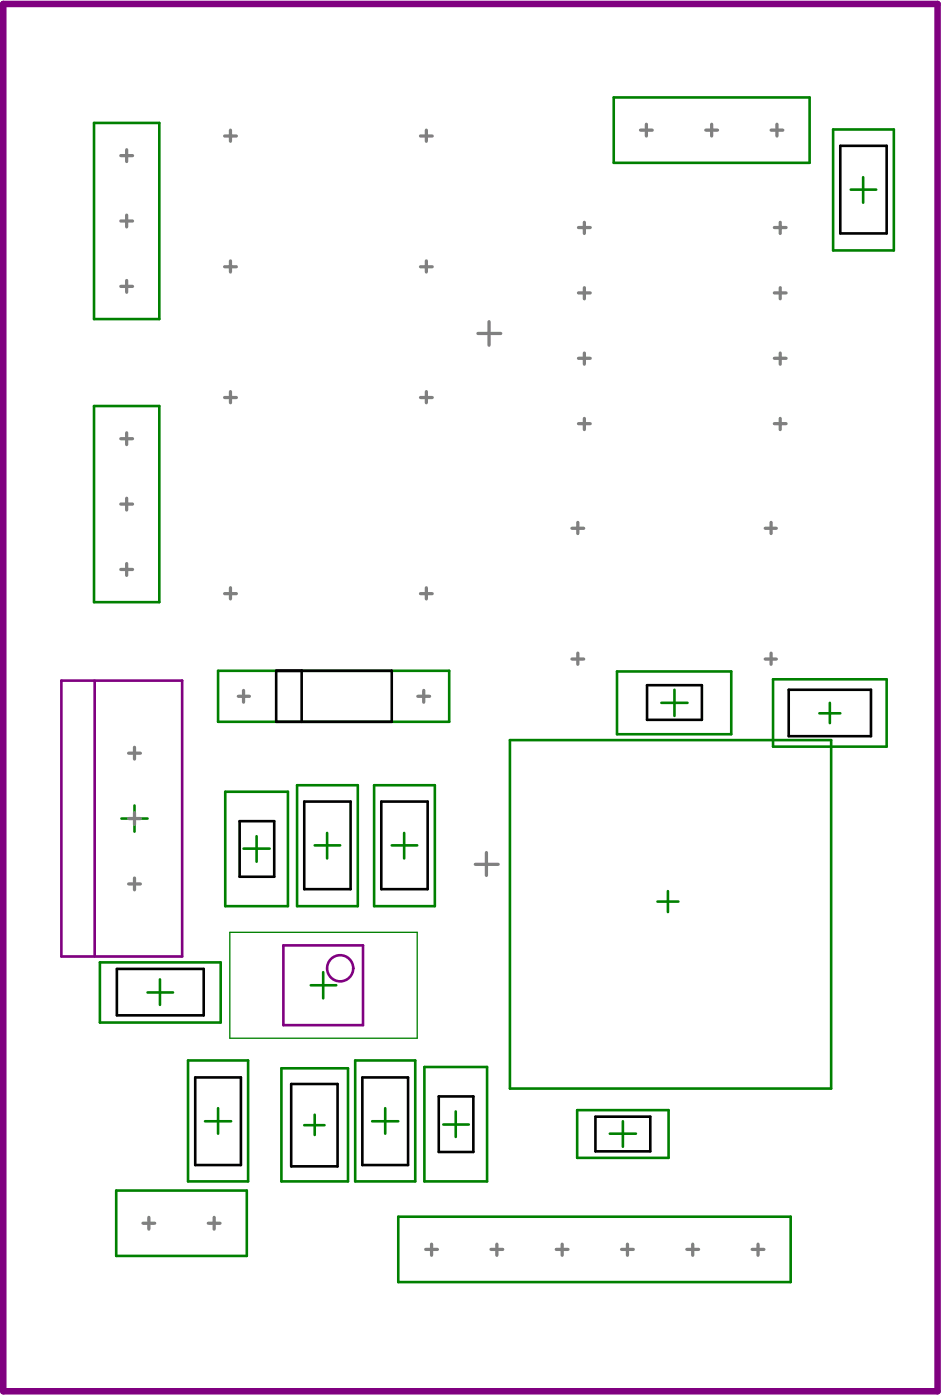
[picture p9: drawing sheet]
<svg xmlns="http://www.w3.org/2000/svg" width="61mm" height="90mm" viewBox="0 0 61 90" stroke-linecap="round" stroke-linejoin="round" font-family="sans-serif">
<g fill="none" stroke="#008000" stroke-width=".17">
<path d="M6.1 7.9h4.2v12.7h-4.2zM39.6 6.3h12.6v4.2h-12.6zM53.7 8.4h3.9v7.8h-3.9zM54.8 12.2h1.7M55.6 11.4v1.7M6.1 26.2h4.2v12.6h-4.2zM7.8 52.8h1.7M8.7 52v1.6M14.1 43.3h14.8v3.3h-14.8zM14.5 51.1h4.1v7.4h-4.1zM15.7 54.7h1.7M16.5 53.9v1.7"/>
<path d="M19.1 50.7h4v7.8h-4zM20.3 54.5h1.6M21.1 53.7v1.7M24.1 50.7h3.9v7.8h-3.9zM25.2 54.5h1.7M26 53.7v1.7M32.9 47.7h20.7v22.5h-20.7zM39.8 43.3h7.3v4.1h-7.3zM42.4 58.2h1.3M42.6 45.3h1.7M43 57.5v1.3M43.5 44.5v1.7"/>
<path d="M49.8 43.8h7.3v4.4h-7.3zM52.8 46h1.4M53.5 45.3v1.3M6.4 62.1h7.8v3.9h-7.8zM7.5 76.8h8.4v4.2h-8.4zM9.5 64h1.7M10.3 63.2v1.6M12.1 68.4h3.9v7.8h-3.9zM13.2 72.3h1.7M14.1 71.5v1.6M18.1 68.9h4.3v7.3h-4.3zM19.6 72.6h1.3"/>
<path d="M20 63.6h1.7M20.3 71.9v1.3M20.8 62.7v1.7M22.9 68.4h3.9v7.8h-3.9zM24 72.3h1.7M24.8 71.5v1.6M25.7 78.5h25.3v4.2h-25.3zM27.4 68.8h4v7.4h-4zM28.6 72.5h1.6M29.4 71.7v1.6M37.2 71.6h5.9v3.1h-5.9zM39.3 73.1h1.7"/>
<path d="M40.1 72.3v1.7"/>
</g>
<path d="M14.8 60.1h12.1v6.9h-12.1z" fill="none" stroke="#008000" stroke-width=".08"/>
<g fill="none" stroke="#800080" stroke-width=".17">
<path d="M4 43.9h7.7v17.8h-7.7zM6.1 43.9v17.8M18.3 61h5.1v5.1h-5.1z"/>
<circle cx="21.9" cy="62.5" r=".84"/>
</g>
<g fill="none" stroke="#000" stroke-width=".17">
<path d="M54.2 9.4h2.9v5.7h-2.9zM15.4 53h2.3v3.6h-2.3zM17.8 43.3h7.4v3.3h-7.4zM19.4 43.3v3.3M19.6 51.7h3v5.7h-3zM24.6 51.7h3v5.7h-3zM41.7 44.2h3.5v2.2h-3.5zM50.8 44.5h5.3v3h-5.3zM7.5 62.5h5.6v3h-5.6zM12.6 69.5h2.9v5.7h-2.9zM18.8 69.9h3v5.3h-3zM23.4 69.5h2.9v5.7h-2.9z"/>
<path d="M28.3 70.7h2.2v3.6h-2.2zM38.4 72h3.5v2.3h-3.5z"/>
</g>
<path d="M.2 .3h60.2v89.4h-60.2z" fill="none" stroke="#800080" stroke-width=".42"/>
<g fill="none" stroke="#808080" stroke-width=".21">
<path d="M7.8 18.5h.7M7.8 14.3h.7M7.8 10h.7M8.2 9.7v.7M8.2 13.9v.7M8.2 18.1v.8M14.5 17.2h.7M14.5 8.8h.7M14.9 8.4v.7M14.9 16.8v.7M27.1 17.2h.8M27.1 8.8h.8"/>
<path d="M27.5 8.4v.7M27.5 16.8v.7M37.3 14.7h.7M37.3 18.9h.7M37.7 14.3v.8M37.7 18.6v.7M41.3 8.4h.7M41.7 8v.8M45.5 8.4h.7M45.9 8v.8M49.7 8.4h.8M49.9 14.7h.8"/>
<path d="M49.9 18.9h.8M50.1 8v.8M50.3 14.3v.8M50.3 18.6v.7M7.8 32.5h.7M7.8 28.3h.7M7.8 36.7h.7M8.2 27.9v.8M8.2 32.1v.8M8.2 36.4v.7M14.5 25.6h.7M14.5 38.3h.7"/>
<path d="M14.9 25.3v.7M14.9 37.9v.7M27.1 25.6h.8M27.1 38.3h.8M27.5 25.3v.7M27.5 37.9v.7M30.8 21.5h1.5M31.5 20.8v1.5M36.9 34.1h.7M37.2 33.7v.7M37.3 27.3h.7M37.3 23.1h.7"/>
<path d="M37.7 22.8v.7M37.7 27v.7M49.3 34.1h.7M49.7 33.7v.7M49.9 27.3h.8M49.9 23.1h.8M50.3 22.8v.7M50.3 27v.7M8.3 57h.7M8.3 48.6h.7M8.3 52.8h.7M8.7 48.2v.8"/>
<path d="M8.7 52.4v.8M8.7 56.6v.8M15.4 44.9h.7M15.7 44.5v.8M26.9 44.9h.8M27.3 44.5v.8M30.6 55.8h1.5M31.3 55v1.5M36.9 42.5h.7M37.2 42.1v.8M49.3 42.5h.7M49.7 42.1v.8"/>
<path d="M9.2 78.9h.8M9.6 78.5v.8M13.4 78.9h.8M13.8 78.5v.8M27.4 80.6h.8M27.8 80.3v.7M31.6 80.6h.8M32 80.3v.7M35.9 80.6h.7M36.2 80.3v.7M40.1 80.6h.7M40.4 80.3v.7"/>
<path d="M44.3 80.6h.7M44.6 80.3v.7M48.5 80.6h.7M48.9 80.3v.7"/>
</g>
</svg>
